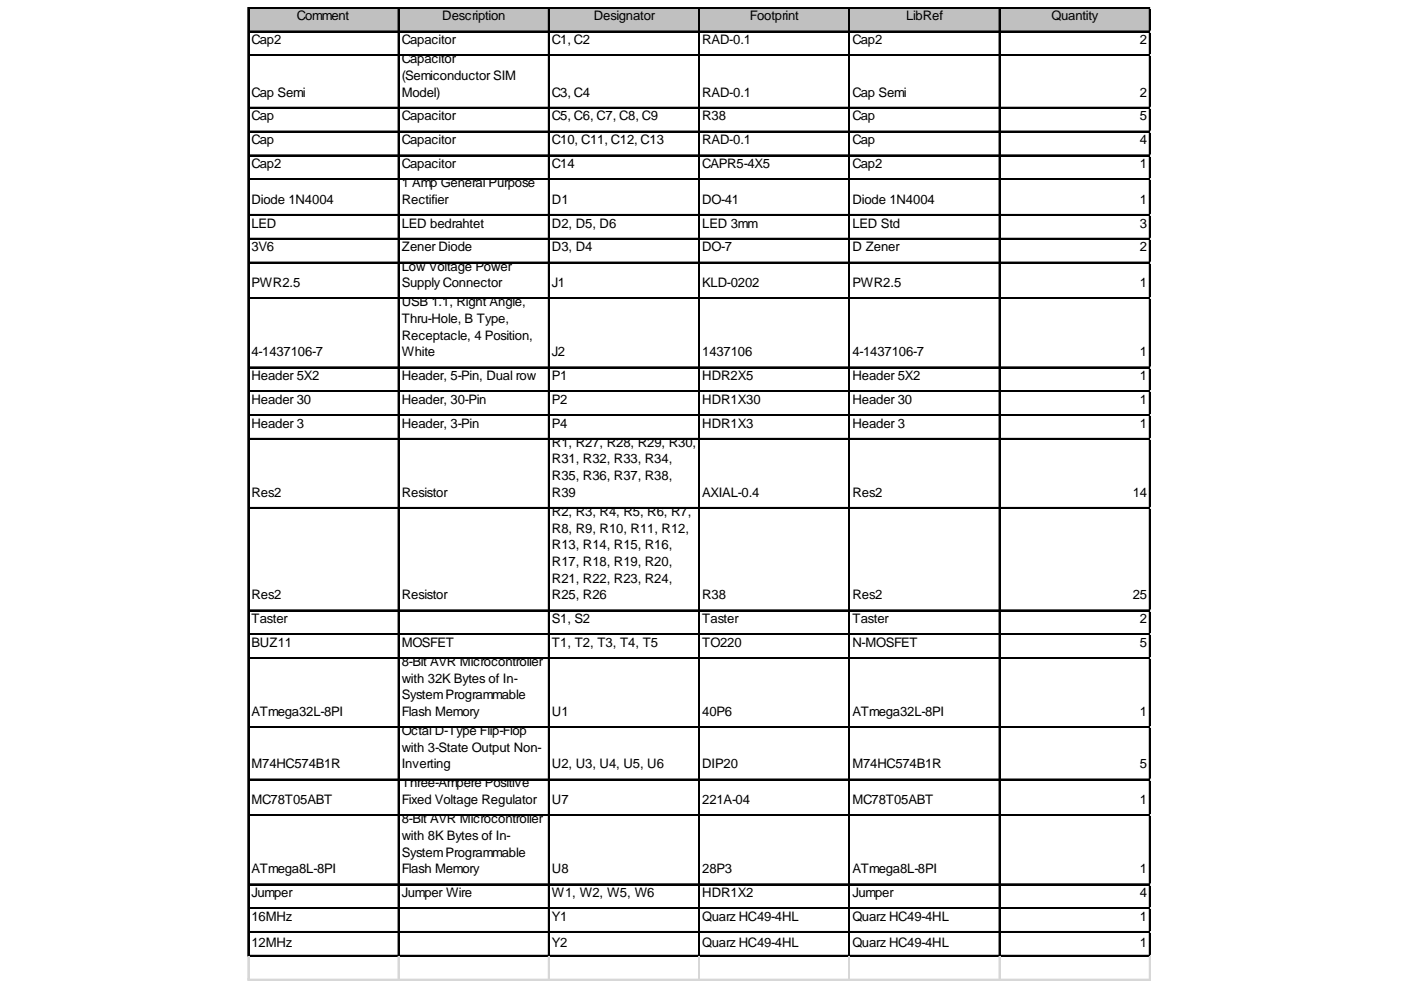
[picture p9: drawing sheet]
<svg xmlns="http://www.w3.org/2000/svg" width="297mm" height="210mm" viewBox="0 0 297 210" stroke-linecap="round" stroke-linejoin="round" font-family="sans-serif">
<defs><g id="words">
<g font-size="2.8">
<text x="62.9" y="4.3">Comment</text>
<text x="93.8" y="4.3">Description</text>
<text x="125.9" y="4.3">Designator</text>
<text x="159" y="4.3">Footprint</text>
<text x="192.1" y="4.3">LibRef</text>
<text x="223" y="4.3">Quantity</text>
<text x="53.3" y="9.4">Cap2</text>
<text x="85.2" y="9.4">Capacitor</text>
<text x="117" y="9.4">C1, C2</text>
<text x="148.9" y="9.4">RAD-0.1</text>
<text x="180.7" y="9.4">Cap2</text>
<text x="241.7" y="9.4">2</text>
<text x="85.2" y="13.4">Capacitor</text>
<text x="85.2" y="16.9">(Semiconductor SIM</text>
<text x="53.3" y="20.5">Cap Semi</text>
<text x="85.2" y="20.5">Model)</text>
<text x="117" y="20.5">C3, C4</text>
<text x="148.9" y="20.5">RAD-0.1</text>
<text x="180.7" y="20.5">Cap Semi</text>
<text x="241.7" y="20.5">2</text>
<text x="53.3" y="25.5">Cap</text>
<text x="85.2" y="25.5">Capacitor</text>
<text x="117" y="25.5">C5, C6, C7, C8, C9</text>
<text x="148.9" y="25.5">R38</text>
<text x="180.7" y="25.5">Cap</text>
<text x="241.7" y="25.5">5</text>
<text x="53.3" y="30.6">Cap</text>
<text x="53.3" y="35.6">Cap2</text>
<text x="85.2" y="30.6">Capacitor</text>
<text x="85.2" y="35.6">Capacitor</text>
<text x="117" y="30.6">C10, C11, C12, C13</text>
<text x="117" y="35.6">C14</text>
<text x="148.9" y="30.6">RAD-0.1</text>
<text x="148.9" y="35.6">CAPR5-4X5</text>
<text x="180.7" y="30.6">Cap</text>
<text x="180.7" y="35.6">Cap2</text>
<text x="241.7" y="30.6">4</text>
<text x="241.7" y="35.6">1</text>
<text x="85.2" y="39.7">1 Amp General Purpose</text>
<text x="53.3" y="43.2">Diode 1N4004</text>
<text x="85.2" y="43.2">Rectifier</text>
<text x="117" y="43.2">D1</text>
<text x="148.9" y="43.2">DO-41</text>
<text x="180.7" y="43.2">Diode 1N4004</text>
<text x="241.7" y="43.2">1</text>
<text x="53.3" y="48.3">LED</text>
<text x="53.3" y="53.3">3V6</text>
<text x="85.2" y="48.3">LED bedrahtet</text>
<text x="85.2" y="53.3">Zener Diode</text>
<text x="117" y="48.3">D2, D5, D6</text>
<text x="117" y="53.3">D3, D4</text>
<text x="148.9" y="48.3">LED 3mm</text>
<text x="148.9" y="53.3">DO-7</text>
<text x="180.7" y="48.3">LED Std</text>
<text x="180.7" y="53.3">D Zener</text>
<text x="241.7" y="48.3">3</text>
<text x="241.7" y="53.3">2</text>
<text x="85.2" y="57.4">Low Voltage Power</text>
<text x="53.3" y="60.9">PWR2.5</text>
<text x="85.2" y="60.9">Supply Connector</text>
<text x="85.2" y="64.9">USB 1.1, Right Angle,</text>
<text x="117" y="60.9">J1</text>
<text x="148.9" y="60.9">KLD-0202</text>
<text x="180.7" y="60.9">PWR2.5</text>
<text x="241.7" y="60.9">1</text>
<text x="85.2" y="68.5">Thru-Hole, B Type,</text>
<text x="53.3" y="75.5">4-1437106-7</text>
<text x="85.2" y="72">Receptacle, 4 Position,</text>
<text x="85.2" y="75.5">White</text>
<text x="117" y="75.5">J2</text>
<text x="148.9" y="75.5">1437106</text>
<text x="180.7" y="75.5">4-1437106-7</text>
<text x="241.7" y="75.5">1</text>
<text x="53.3" y="80.6">Header 5X2</text>
<text x="85.2" y="80.6">Header, 5-Pin, Dual row</text>
<text x="117" y="80.6">P1</text>
<text x="148.9" y="80.6">HDR2X5</text>
<text x="180.7" y="80.6">Header 5X2</text>
<text x="241.7" y="80.6">1</text>
<text x="53.3" y="85.6">Header 30</text>
<text x="85.2" y="85.6">Header, 30-Pin</text>
<text x="117" y="85.6">P2</text>
<text x="148.9" y="85.6">HDR1X30</text>
<text x="180.7" y="85.6">Header 30</text>
<text x="241.7" y="85.6">1</text>
<text x="53.3" y="90.7">Header 3</text>
<text x="85.2" y="90.7">Header, 3-Pin</text>
<text x="117" y="90.7">P4</text>
<text x="117" y="94.7">R1, R27, R28, R29, R30,</text>
<text x="148.9" y="90.7">HDR1X3</text>
<text x="180.7" y="90.7">Header 3</text>
<text x="241.7" y="90.7">1</text>
<text x="117" y="98.3">R31, R32, R33, R34,</text>
<text x="117" y="101.8">R35, R36, R37, R38,</text>
<text x="53.3" y="105.3">Res2</text>
<text x="85.2" y="105.3">Resistor</text>
<text x="117" y="105.3">R39</text>
<text x="148.9" y="105.3">AXIAL-0.4</text>
<text x="180.7" y="105.3">Res2</text>
<text x="240.1" y="105.3">14</text>
<text x="117" y="109.4">R2, R3, R4, R5, R6, R7,</text>
<text x="117" y="112.9">R8, R9, R10, R11, R12,</text>
<text x="117" y="116.4">R13, R14, R15, R16,</text>
<text x="117" y="120">R17, R18, R19, R20,</text>
<text x="117" y="123.5">R21, R22, R23, R24,</text>
<text x="53.3" y="127.1">Res2</text>
<text x="85.2" y="127.1">Resistor</text>
<text x="117" y="127.1">R25, R26</text>
<text x="148.9" y="127.1">R38</text>
<text x="180.7" y="127.1">Res2</text>
<text x="240.1" y="127.1">25</text>
<text x="53.3" y="132.1">Taster</text>
<text x="53.3" y="137.2">BUZ11</text>
<text x="85.2" y="137.2">MOSFET</text>
<text x="117" y="132.1">S1, S2</text>
<text x="117" y="137.2">T1, T2, T3, T4, T5</text>
<text x="148.9" y="132.1">Taster</text>
<text x="148.9" y="137.2">TO220</text>
<text x="180.7" y="132.1">Taster</text>
<text x="180.7" y="137.2">N-MOSFET</text>
<text x="241.7" y="132.1">2</text>
<text x="241.7" y="137.2">5</text>
<text x="85.2" y="141.2">8-Bit AVR Microcontroller</text>
<text x="85.2" y="144.7">with 32K Bytes of In-</text>
<text x="85.2" y="148.3">SystemProgrammable</text>
<text x="53.3" y="151.8">ATmega32L-8PI</text>
<text x="85.2" y="151.8">Flash Memory</text>
<text x="85.2" y="155.8">Octal D-Type Flip-Flop</text>
<text x="117" y="151.8">U1</text>
<text x="148.9" y="151.8">40P6</text>
<text x="180.7" y="151.8">ATmega32L-8PI</text>
<text x="241.7" y="151.8">1</text>
<text x="85.2" y="159.4">with 3-State Output Non-</text>
<text x="53.3" y="162.9">M74HC574B1R</text>
<text x="85.2" y="162.9">Inverting</text>
<text x="85.2" y="167">Three-Ampere Positive</text>
<text x="117" y="162.9">U2, U3, U4, U5, U6</text>
<text x="148.9" y="162.9">DIP20</text>
<text x="180.7" y="162.9">M74HC574B1R</text>
<text x="241.7" y="162.9">5</text>
<text x="53.3" y="170.5">MC78T05ABT</text>
<text x="85.2" y="170.5">Fixed Voltage Regulator</text>
<text x="117" y="170.5">U7</text>
<text x="148.9" y="170.5">221A-04</text>
<text x="180.7" y="170.5">MC78T05ABT</text>
<text x="241.7" y="170.5">1</text>
<text x="85.2" y="174.5">8-Bit AVR Microcontroller</text>
<text x="85.2" y="178.1">with 8K Bytes of In-</text>
<text x="53.3" y="185.1">ATmega8L-8PI</text>
<text x="85.2" y="181.6">SystemProgrammable</text>
<text x="85.2" y="185.1">Flash Memory</text>
<text x="117" y="185.1">U8</text>
<text x="148.9" y="185.1">28P3</text>
<text x="180.7" y="185.1">ATmega8L-8PI</text>
<text x="241.7" y="185.1">1</text>
<text x="53.3" y="190.2">Jumper</text>
<text x="85.2" y="190.2">Jumper Wire</text>
<text x="117" y="190.2">W1, W2, W5, W6</text>
<text x="148.9" y="190.2">HDR1X2</text>
<text x="180.7" y="190.2">Jumper</text>
<text x="241.7" y="190.2">4</text>
<text x="53.3" y="195.2">16MHz</text>
<text x="117" y="195.2">Y1</text>
<text x="148.9" y="195.2">Quarz HC49-4HL</text>
<text x="180.7" y="195.2">Quarz HC49-4HL</text>
<text x="241.7" y="195.2">1</text>
<text x="53.3" y="200.8">12MHz</text>
<text x="117" y="200.8">Y2</text>
<text x="148.9" y="200.8">Quarz HC49-4HL</text>
<text x="180.7" y="200.8">Quarz HC49-4HL</text>
<text x="241.7" y="200.8">1</text>
</g>
</g></defs>
<path d="M52.8 1.7h191.1v5.1h-191.1z" fill="#c0c0c0"/>
<g fill="none" stroke="#000" stroke-width=".25">
<path d="M52.6 1.5v201.3M52.7 1.5v201.3M52.8 1.5h191.1M52.8 1.7h191.1M52.8 6.6h191.1M52.8 6.7h191.1M52.8 11.6h191.1M52.8 11.8h191.1M84.4 1.8v201M84.5 1.8v201M116.3 1.8v201M116.4 1.8v201"/>
<path d="M148.1 1.8v201M148.3 1.8v201M180 1.8v201M180.1 1.8v201M211.8 1.8v201M212 1.8v201M243.7 1.8v201M243.8 1.8v201M52.8 22.8h191.1M52.8 22.9h191.1M52.8 27.8h191.1M52.8 27.9h191.1"/>
<path d="M52.8 32.9h191.1M52.8 33h191.1M52.8 37.9h191.1M52.8 38h191.1M52.8 45.5h191.1M52.8 45.6h191.1M52.8 50.5h191.1M52.8 50.7h191.1M52.8 55.6h191.1M52.8 55.7h191.1M52.8 63.2h191.1M52.8 63.3h191.1"/>
<path d="M52.8 77.8h191.1M52.8 77.9h191.1M52.8 82.9h191.1M52.8 83h191.1M52.8 87.9h191.1M52.8 88h191.1M52.8 93h191.1M52.8 93.1h191.1M52.8 107.6h191.1M52.8 107.7h191.1M52.8 129.3h191.1M52.8 129.5h191.1"/>
<path d="M52.8 134.4h191.1M52.8 134.5h191.1M52.8 139.4h191.1M52.8 139.6h191.1M52.8 154.1h191.1M52.8 154.2h191.1M52.8 165.2h191.1M52.8 165.3h191.1M52.8 172.8h191.1M52.8 172.9h191.1M52.8 187.4h191.1M52.8 187.5h191.1"/>
<path d="M52.8 192.5h191.1M52.8 192.6h191.1M52.8 197.5h191.1M52.8 197.6h191.1M52.8 202.6h191.1M52.8 202.7h191.1"/>
</g>
<g fill="none" stroke="#d0d7e5" stroke-width=".25">
<path d="M243.9 1.5h.1M52.6 202.8v5.1M52.7 202.8v5.1M84.4 202.8v5.1M84.5 202.8v5.1M116.3 202.8v5.1M116.4 202.8v5.1M148.1 202.8v5.1M148.3 202.8v5.1M180 202.8v5.1M180.1 202.8v5.1M211.8 202.8v5.1"/>
<path d="M212 202.8v5.1M243.7 202.8v5.1M243.8 202.8v5.1"/>
</g>
<path d="M243.9 1.5l.1 .3z" fill="#d0d7e5"/>
<path d="M243.9 6.6h.1" fill="none" stroke="#d0d7e5" stroke-width=".25"/>
<path d="M243.9 6.6l.1 .2z" fill="#d0d7e5"/>
<path d="M243.9 11.6h.1" fill="none" stroke="#d0d7e5" stroke-width=".25"/>
<path d="M243.9 11.6l.1 .3z" fill="#d0d7e5"/>
<path d="M243.9 22.8h.1" fill="none" stroke="#d0d7e5" stroke-width=".25"/>
<path d="M243.9 22.8l.1 .2z" fill="#d0d7e5"/>
<path d="M243.9 27.8h.1" fill="none" stroke="#d0d7e5" stroke-width=".25"/>
<path d="M243.9 27.8l.1 .3z" fill="#d0d7e5"/>
<path d="M243.9 32.9h.1" fill="none" stroke="#d0d7e5" stroke-width=".25"/>
<path d="M243.9 32.9l.1 .2z" fill="#d0d7e5"/>
<path d="M243.9 37.9h.1" fill="none" stroke="#d0d7e5" stroke-width=".25"/>
<path d="M243.9 37.9l.1 .3z" fill="#d0d7e5"/>
<path d="M243.9 45.5h.1" fill="none" stroke="#d0d7e5" stroke-width=".25"/>
<path d="M243.9 45.5l.1 .2z" fill="#d0d7e5"/>
<path d="M243.9 50.5h.1" fill="none" stroke="#d0d7e5" stroke-width=".25"/>
<path d="M243.9 50.5l.1 .3z" fill="#d0d7e5"/>
<path d="M243.9 55.6h.1" fill="none" stroke="#d0d7e5" stroke-width=".25"/>
<path d="M243.9 55.6l.1 .2z" fill="#d0d7e5"/>
<path d="M243.9 63.2h.1" fill="none" stroke="#d0d7e5" stroke-width=".25"/>
<path d="M243.9 63.2l.1 .2z" fill="#d0d7e5"/>
<path d="M243.9 77.8h.1" fill="none" stroke="#d0d7e5" stroke-width=".25"/>
<path d="M243.9 77.8l.1 .3z" fill="#d0d7e5"/>
<path d="M243.9 82.9h.1" fill="none" stroke="#d0d7e5" stroke-width=".25"/>
<path d="M243.9 82.9l.1 .2z" fill="#d0d7e5"/>
<path d="M243.9 87.9h.1" fill="none" stroke="#d0d7e5" stroke-width=".25"/>
<path d="M243.9 87.9l.1 .3z" fill="#d0d7e5"/>
<path d="M243.9 93h.1" fill="none" stroke="#d0d7e5" stroke-width=".25"/>
<path d="M243.9 93l.1 .2z" fill="#d0d7e5"/>
<path d="M243.9 107.6h.1" fill="none" stroke="#d0d7e5" stroke-width=".25"/>
<path d="M243.9 107.6l.1 .3z" fill="#d0d7e5"/>
<path d="M243.9 129.3h.1" fill="none" stroke="#d0d7e5" stroke-width=".25"/>
<path d="M243.9 129.3l.1 .3z" fill="#d0d7e5"/>
<path d="M243.9 134.4h.1" fill="none" stroke="#d0d7e5" stroke-width=".25"/>
<path d="M243.9 134.4l.1 .2z" fill="#d0d7e5"/>
<path d="M243.9 139.4h.1" fill="none" stroke="#d0d7e5" stroke-width=".25"/>
<path d="M243.9 139.4l.1 .3z" fill="#d0d7e5"/>
<path d="M243.9 154.1h.1" fill="none" stroke="#d0d7e5" stroke-width=".25"/>
<path d="M243.9 154.1l.1 .2z" fill="#d0d7e5"/>
<path d="M243.9 165.2h.1" fill="none" stroke="#d0d7e5" stroke-width=".25"/>
<path d="M243.9 165.2l.1 .2z" fill="#d0d7e5"/>
<path d="M243.9 172.8h.1" fill="none" stroke="#d0d7e5" stroke-width=".25"/>
<path d="M243.9 172.8l.1 .2z" fill="#d0d7e5"/>
<path d="M243.9 187.4h.1" fill="none" stroke="#d0d7e5" stroke-width=".25"/>
<path d="M243.9 187.4l.1 .3z" fill="#d0d7e5"/>
<path d="M243.9 192.5h.1" fill="none" stroke="#d0d7e5" stroke-width=".25"/>
<path d="M243.9 192.5l.1 .2z" fill="#d0d7e5"/>
<path d="M243.9 197.5h.1" fill="none" stroke="#d0d7e5" stroke-width=".25"/>
<path d="M243.9 197.5l.1 .3z" fill="#d0d7e5"/>
<path d="M243.9 202.6h.1" fill="none" stroke="#d0d7e5" stroke-width=".25"/>
<path d="M243.9 202.6l.1 .2z" fill="#d0d7e5"/>
<path d="M52.6 207.6h191.4M52.6 207.7h191.4" fill="none" stroke="#d0d7e5" stroke-width=".25"/>
<use href="#words"/>
</svg>
